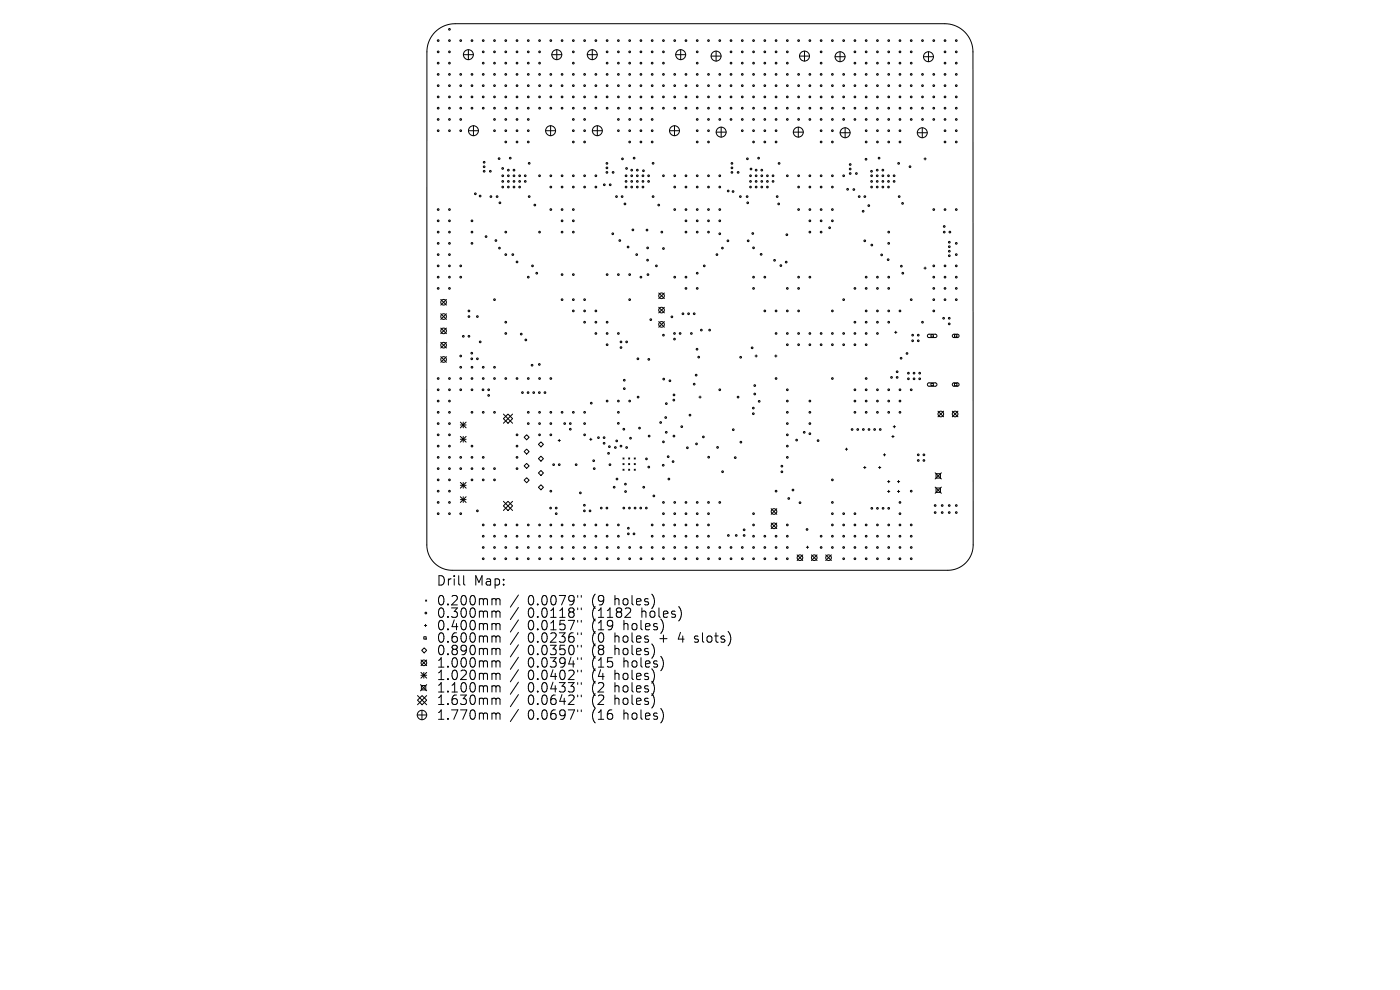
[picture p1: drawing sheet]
<svg xmlns="http://www.w3.org/2000/svg" width="297mm" height="210mm" viewBox="0 0 297 210" stroke-linecap="round" stroke-linejoin="round" font-family="sans-serif">
<defs><g id="words">
<g font-size="2.8">
<text x="92.5" y="124.5">Drill</text>
<text x="100.5" y="124.5">Map:</text>
<text x="92.5" y="128.7">0.200mm</text>
<text x="92.5" y="131.3">0.300mm</text>
<text x="112" y="128.7">0.0079&quot;</text>
<text x="112" y="131.3">0.0118&quot;</text>
<text x="125.7" y="128.7">(9</text>
<text x="125.7" y="131.3">(1182</text>
<text x="130.7" y="128.7">holes)</text>
<text x="136.4" y="131.3">holes)</text>
<text x="92.5" y="134">0.400mm</text>
<text x="92.5" y="136.6">0.600mm</text>
<text x="112" y="134">0.0157&quot;</text>
<text x="112" y="136.6">0.0236&quot;</text>
<text x="125.7" y="134">(19</text>
<text x="125.7" y="136.6">(0</text>
<text x="130.7" y="136.6">holes</text>
<text x="132.6" y="134">holes)</text>
<text x="140.4" y="136.6">+</text>
<text x="144.6" y="136.6">4</text>
<text x="148.2" y="136.6">slots)</text>
<text x="92.5" y="139.3">0.890mm</text>
<text x="92.5" y="141.9">1.000mm</text>
<text x="112" y="139.3">0.0350&quot;</text>
<text x="112" y="141.9">0.0394&quot;</text>
<text x="125.7" y="139.3">(8</text>
<text x="125.7" y="141.9">(15</text>
<text x="130.7" y="139.3">holes)</text>
<text x="132.6" y="141.9">holes)</text>
<text x="92.5" y="144.5">1.020mm</text>
<text x="92.5" y="147.2">1.100mm</text>
<text x="92.5" y="149.8">1.630mm</text>
<text x="112" y="144.5">0.0402&quot;</text>
<text x="112" y="147.2">0.0433&quot;</text>
<text x="112" y="149.8">0.0642&quot;</text>
<text x="125.7" y="144.5">(4</text>
<text x="125.7" y="147.2">(2</text>
<text x="125.7" y="149.8">(2</text>
<text x="130.7" y="144.5">holes)</text>
<text x="130.7" y="147.2">holes)</text>
<text x="130.7" y="149.8">holes)</text>
<text x="92.5" y="153">1.770mm</text>
<text x="112" y="153">0.0697&quot;</text>
<text x="125.7" y="153">(16</text>
<text x="132.6" y="153">holes)</text>
</g>
</g></defs>
<g fill="none" stroke="#000" stroke-width=".21">
<path d="M92.3 6.8a6 6 0 0 1 4.2-1.8h103.9a6 6 0 0 1 6 6l.1 104.6a5.4 5.4 0 0 1-5.4 5.4h-105.2a5.4 5.4 0 0 1-5.4-5.4l.1-104.6a6 6 0 0 1 1.7-4.2zM98.3 11.6h2.1M99.4 10.5v2.2M117.1 11.6h2.1M118.1 10.5v2.2M124.6 11.6h2.1M125.6 10.5v2.2M143.3 11.6h2.2M144.4 10.5v2.2M150.9 11.9h2.1M151.9 10.8v2.2M169.6 11.9h2.1"/>
<path d="M170.7 10.8v2.2M177.2 12h2.1M178.2 11v2.1M195.9 12h2.1M197 11v2.1M99.4 27.7h2.1M100.4 26.7v2.1M115.7 27.7h2.2M116.8 26.7v2.1M125.7 27.7h2.1M126.7 26.7v2.1M142 27.7h2.1"/>
<path d="M143.1 26.7v2.1M151.9 28h2.1M153 27v2.1M168.3 28h2.1M169.4 27v2.1M178.2 28.2h2.1M179.3 27.1v2.1M194.6 28.2h2.1M195.7 27.1v2.1M196 33.7h.5M196.3 33.5v.4M196 56.9h.5"/>
<path d="M196.3 56.6v.5M93.5 63.5l1.2 1.2M93.5 66.6l1.2 1.2M93.5 69.6l1.2 1.2M93.5 72.6l1.2 1.2M93.5 75.7l1.2 1.2M94.7 63.5l-1.2 1.2M94.7 66.6l-1.2 1.2M94.7 69.6l-1.2 1.2M94.7 72.6l-1.2 1.2M94.7 75.7l-1.2 1.2M139.7 62.1l1.2 1.2"/>
<path d="M139.7 65.2l1.2 1.2M139.7 68.2l1.2 1.2M140.9 62.1l-1.2 1.2M140.9 65.2l-1.2 1.2M140.9 68.2l-1.2 1.2M160.2 75.5h.5M160.4 75.3v.5M164.4 75.5h.4M164.6 75.3v.5M189.8 70.5h.5M190 70.3v.4M196.8 71l1.7-.1 .3 .4-.3 .3h-1.5l-.3-.3z"/>
<path d="M197.5 71h.5v.5h-.5zM202.1 71l1.1-.1 .2 .4-.2 .3h-.9l-.3-.3zM202.5 71h.5v.5h-.5zM97.7 93.2h1.2M97.7 89.5l1.2 1.3M97.7 90.2h1.2M97.7 92.6l1.2 1.2M98.3 89.5v1.3M98.3 92.6v1.2M98.9 89.5l-1.2 1.3M98.9 92.6l-1.2 1.2M106.8 88.8l1-1 .9 1-.9 1z"/>
<path d="M106.8 87.8l1.9 2M108.7 87.8l-1.9 2M111.2 92.8l.5-.6 .6 .6-.6 .5zM111.2 98.8l.5-.5 .6 .5-.6 .6zM111.7 95.3l.6 .5-.6 .5-.5-.5zM114.2 94.3l.6-.6 .5 .6-.5 .5zM114.8 96.8l.5 .5-.5 .5-.6-.5zM118.4 93.4h.5M118.6 93.2v.5M125.1 93.2h.5M125.3 93v.4M132.2 97.1l.2 .3"/>
<path d="M132.2 98.3l.2 .3M132.2 99.5l.2 .3M132.4 97.1l-.2 .3M132.4 98.3l-.2 .3M132.4 99.5l-.2 .3M133.4 98.3l.2 .3M133.4 99.5l.2 .3M133.4 97.1l.2 .3M133.6 97.1l-.2 .3M133.6 98.3l-.2 .3M133.6 99.5l-.2 .3M134.5 98.3l.3 .3"/>
<path d="M134.5 97.1l.3 .3M134.5 99.5l.3 .3M134.8 97.1l-.3 .3M134.8 98.3l-.3 .3M134.8 99.5l-.3 .3M148.3 84.2h.5M148.5 84v.5M179.3 95.3h.5M179.6 95v.5M183.2 99.2h.5M183.5 98.9v.5M186.4 99.2h.5"/>
<path d="M186.6 98.9v.5M187.4 96.5h.5M187.6 96.2v.5M189.2 92.6h.5M189.4 92.4v.4M189.5 90.5h.5M189.7 90.3v.4M196.8 81.3l1.7-.1 .3 .4-.3 .3h-1.5l-.2-.2zM197.5 81.3h.5v.5h-.5zM199 87.2l1.2 1.2M200.2 87.2l-1.2 1.2M202 87.2l1.2 1.2"/>
<path d="M202.1 81.3l1.1-.1 .2 .5-.2 .2h-.9l-.3-.2zM202.5 81.3h.5v.5h-.5zM203.2 87.2l-1.2 1.2M97.7 102.3l1.2 1.3M97.7 102.9h1.2M97.7 105.4l1.2 1.2M97.7 106h1.2M98.3 102.3v1.3M98.3 105.4v1.2M98.9 102.3l-1.2 1.3M98.9 105.4l-1.2 1.2M106.8 107.3l1-1 .9 1-.9 1z"/>
<path d="M106.8 106.3l1.9 2M108.7 106.3l-1.9 2M111.2 101.9l.5-.6 .6 .6-.6 .5zM114.2 100.3l.6-.5 .5 .5-.5 .6zM114.8 102.8l.5 .6-.5 .5-.6-.5zM163.6 107.9l1.2 1.2M163.6 110.9l1.2 1.2M164.8 107.9l-1.2 1.2M164.8 110.9l-1.2 1.2M169.1 117.7l1.2 1.2M170.3 117.7l-1.2 1.2M171.1 116.1h.4"/>
<path d="M171.3 115.9v.4M172.1 117.7l1.2 1.2M173.3 117.7l-1.2 1.2M175.2 117.7l1.2 1.2M176.4 117.7l-1.2 1.2M188.3 102.2h.5M188.3 104.2h.5M188.5 101.9v.5M188.5 104v.5M190.4 102.2h.5M190.4 104.2h.5M190.6 101.9v.5"/>
<path d="M190.6 104v.5M198.4 100.3l1.3 1.3M198.4 103.3l1.3 1.3M198.6 100.5h.9v.9h-.9zM198.6 103.5h.9v1h-.9zM199.7 100.3l-1.3 1.3M199.7 103.3l-1.3 1.3M89.5 138l.5-.6 .5 .6-.5 .5zM89.9 135.1h.5v.5h-.5zM90 132.7h.5M90.3 127.3l.2 .2M90.3 132.4v.5"/>
<path d="M90.5 127.3l-.2 .2M98.4 122.1v1.7l.2 .3M104.6 127h.3l.3 .3M104.6 129.6l.5 .1 .1 .2M104.6 132.3l.5 .1 .1 .2M104.6 134.9l.5 .1 .1 .2M104.6 137.5h.3l.3 .3M105.2 127.3l.3-.3 .5 .1 .1 1.2M105.2 127.3v1M105.2 129.9v1.1M105.2 132.6v1M105.2 135.2v1"/>
<path d="M105.2 137.8v1.1M105.2 129.9l.3-.3 .5 .1 .1 1.3M105.2 132.6l.3-.3 .5 .1 .1 1.2M105.2 135.2l.3-.3 .5 .1 .1 1.2M105.2 137.8l.3-.3 .5 .1 .1 1.3M110 126.2l-1.7 2.6M110 128.9l-1.7 2.5M110 131.5l-1.7 2.6M110 134.1l-1.7 2.6M110 136.8l-1.7 2.6M110 139.4l-1.7 2.6M122.6 126.3v.4"/>
<path d="M122.6 129v.3M122.6 131.6v.4M122.6 134.2v.4M122.6 136.9v.4M122.6 139.5v.4M123.3 126.3v.4M123.3 129v.3M123.3 131.6v.4M123.3 134.2v.4M123.3 136.9v.4M123.3 139.5v.4M133.7 129.8l-1.1 1.2h1.2"/>
<path d="M147.3 136.1l.2 .1M147.4 135v.5M88.5 151.7h2M88.6 148.5l.9-.9 1 .9-1 1zM88.6 147.6l1.9 1.9M89.2 145.2l1.3 1.3M89.3 142.6l1.2 1.3M89.3 143.2h1.2M89.3 140l1.2 1.2M89.4 145.4h.9v.9h-.9zM89.5 150.7v2M89.9 142.6v1.3"/>
<path d="M90.5 142.6l-1.2 1.3M90.5 140l-1.2 1.2M90.5 145.2l-1.3 1.3M90.5 147.6l-1.9 1.9M104.6 140.2l.5 .1 .1 .2M104.6 142.8h.3l.3 .3M104.6 145.5l.5 .1 .1 .2M104.6 148.1h.3l.3 .3M104.6 151.3h.5l.1 .2M105.2 140.5v1M105.2 143.1v1.1M105.2 145.8v1"/>
<path d="M105.2 148.4v1M105.2 151.5v1.1M105.2 140.5l.3-.3 .5 .1 .1 1.2M105.2 143.1l.3-.3 .5 .1 .1 1.3M105.2 145.8l.3-.3 .5 .1 .1 1.2M105.2 148.4l.3-.3 .5 .1 .1 1.2M105.2 151.5l.3-.2h.5l.1 1.3M110 142.1l-1.7 2.5M110 144.7l-1.7 2.6M110 147.3l-1.7 2.6M110 150.5l-1.7 2.6M122.6 142.2v.3"/>
<path d="M122.6 144.8v.4M122.6 147.4v.4M122.6 150.6v.4M123.3 142.2v.3M123.3 144.8v.4M123.3 147.4v.4M123.3 150.6v.4"/>
<circle cx="93" cy="13.4" r=".18"/>
<circle cx="93" cy="11" r=".18"/>
<circle cx="93" cy="18.2" r=".18"/>
<circle cx="93" cy="15.8" r=".18"/>
<circle cx="93" cy="8.6" r=".18"/>
<circle cx="95.3" cy="13.4" r=".18"/>
<circle cx="95.3" cy="6.2" r=".18"/>
<circle cx="95.3" cy="18.2" r=".18"/>
<circle cx="95.3" cy="11" r=".18"/>
<circle cx="95.3" cy="15.8" r=".18"/>
<circle cx="95.3" cy="8.6" r=".18"/>
<circle cx="97.7" cy="18.2" r=".18"/>
<circle cx="97.7" cy="15.8" r=".18"/>
<circle cx="97.7" cy="8.6" r=".18"/>
<circle cx="99.4" cy="11.6" r="1.06"/>
<circle cx="100.1" cy="18.2" r=".18"/>
<circle cx="100.1" cy="15.8" r=".18"/>
<circle cx="100.1" cy="8.6" r=".18"/>
<circle cx="102.5" cy="13.4" r=".18"/>
<circle cx="102.5" cy="11" r=".18"/>
<circle cx="102.5" cy="18.2" r=".18"/>
<circle cx="102.5" cy="15.8" r=".18"/>
<circle cx="102.5" cy="8.6" r=".18"/>
<circle cx="104.9" cy="13.4" r=".18"/>
<circle cx="104.9" cy="15.8" r=".18"/>
<circle cx="104.9" cy="11" r=".18"/>
<circle cx="104.9" cy="18.2" r=".18"/>
<circle cx="104.9" cy="8.6" r=".18"/>
<circle cx="107.3" cy="13.4" r=".18"/>
<circle cx="107.3" cy="11" r=".18"/>
<circle cx="107.3" cy="18.2" r=".18"/>
<circle cx="107.3" cy="15.8" r=".18"/>
<circle cx="107.3" cy="8.6" r=".18"/>
<circle cx="109.7" cy="13.4" r=".18"/>
<circle cx="109.7" cy="15.8" r=".18"/>
<circle cx="109.7" cy="11" r=".18"/>
<circle cx="109.7" cy="18.2" r=".18"/>
<circle cx="109.7" cy="8.6" r=".18"/>
<circle cx="112.1" cy="13.4" r=".18"/>
<circle cx="112.1" cy="11" r=".18"/>
<circle cx="112.1" cy="18.2" r=".18"/>
<circle cx="112.1" cy="15.8" r=".18"/>
<circle cx="112.1" cy="8.6" r=".18"/>
<circle cx="114.5" cy="13.4" r=".18"/>
<circle cx="114.5" cy="11" r=".18"/>
<circle cx="114.5" cy="18.2" r=".18"/>
<circle cx="114.5" cy="15.8" r=".18"/>
<circle cx="114.5" cy="8.6" r=".18"/>
<circle cx="116.9" cy="15.8" r=".18"/>
<circle cx="116.9" cy="18.2" r=".18"/>
<circle cx="116.9" cy="8.6" r=".18"/>
<circle cx="118.1" cy="11.6" r="1.06"/>
<circle cx="119.2" cy="15.8" r=".18"/>
<circle cx="119.2" cy="18.2" r=".18"/>
<circle cx="119.2" cy="8.6" r=".18"/>
<circle cx="121.6" cy="13.4" r=".18"/>
<circle cx="121.6" cy="11" r=".18"/>
<circle cx="121.6" cy="18.2" r=".18"/>
<circle cx="121.6" cy="15.8" r=".18"/>
<circle cx="121.6" cy="8.6" r=".18"/>
<circle cx="124" cy="18.2" r=".18"/>
<circle cx="124" cy="15.8" r=".18"/>
<circle cx="124" cy="8.6" r=".18"/>
<circle cx="125.6" cy="11.6" r="1.06"/>
<circle cx="126.4" cy="15.8" r=".18"/>
<circle cx="126.4" cy="18.2" r=".18"/>
<circle cx="126.4" cy="8.6" r=".18"/>
<circle cx="128.8" cy="13.4" r=".18"/>
<circle cx="128.8" cy="15.8" r=".18"/>
<circle cx="128.8" cy="11" r=".18"/>
<circle cx="128.8" cy="18.2" r=".18"/>
<circle cx="128.8" cy="8.6" r=".18"/>
<circle cx="131.2" cy="13.4" r=".18"/>
<circle cx="131.2" cy="15.8" r=".18"/>
<circle cx="131.2" cy="18.2" r=".18"/>
<circle cx="131.2" cy="11" r=".18"/>
<circle cx="131.2" cy="8.6" r=".18"/>
<circle cx="133.6" cy="13.4" r=".18"/>
<circle cx="133.6" cy="11" r=".18"/>
<circle cx="133.6" cy="15.8" r=".18"/>
<circle cx="133.6" cy="18.2" r=".18"/>
<circle cx="133.6" cy="8.6" r=".18"/>
<circle cx="136" cy="13.4" r=".18"/>
<circle cx="136" cy="11" r=".18"/>
<circle cx="136" cy="18.2" r=".18"/>
<circle cx="136" cy="15.8" r=".18"/>
<circle cx="136" cy="8.6" r=".18"/>
<circle cx="138.4" cy="13.4" r=".18"/>
<circle cx="138.4" cy="15.8" r=".18"/>
<circle cx="138.4" cy="11" r=".18"/>
<circle cx="138.4" cy="18.2" r=".18"/>
<circle cx="138.4" cy="8.6" r=".18"/>
<circle cx="140.7" cy="13.4" r=".18"/>
<circle cx="140.7" cy="15.8" r=".18"/>
<circle cx="140.7" cy="11" r=".18"/>
<circle cx="140.7" cy="18.2" r=".18"/>
<circle cx="140.7" cy="8.6" r=".18"/>
<circle cx="143.1" cy="15.8" r=".18"/>
<circle cx="143.1" cy="18.2" r=".18"/>
<circle cx="143.1" cy="8.6" r=".18"/>
<circle cx="144.4" cy="11.6" r="1.06"/>
<circle cx="145.5" cy="15.8" r=".18"/>
<circle cx="145.5" cy="18.2" r=".18"/>
<circle cx="145.5" cy="8.6" r=".18"/>
<circle cx="147.9" cy="13.4" r=".18"/>
<circle cx="147.9" cy="15.8" r=".18"/>
<circle cx="147.9" cy="11" r=".18"/>
<circle cx="147.9" cy="18.2" r=".18"/>
<circle cx="147.9" cy="8.6" r=".18"/>
<circle cx="150.3" cy="18.2" r=".18"/>
<circle cx="150.3" cy="15.8" r=".18"/>
<circle cx="150.3" cy="8.6" r=".18"/>
<circle cx="151.9" cy="11.9" r="1.06"/>
<circle cx="152.7" cy="15.8" r=".18"/>
<circle cx="152.7" cy="18.2" r=".18"/>
<circle cx="152.7" cy="8.6" r=".18"/>
<circle cx="155.1" cy="13.4" r=".18"/>
<circle cx="155.1" cy="11" r=".18"/>
<circle cx="155.1" cy="15.8" r=".18"/>
<circle cx="155.1" cy="18.2" r=".18"/>
<circle cx="155.1" cy="8.6" r=".18"/>
<circle cx="157.5" cy="13.4" r=".18"/>
<circle cx="157.5" cy="11" r=".18"/>
<circle cx="157.5" cy="18.2" r=".18"/>
<circle cx="157.5" cy="15.8" r=".18"/>
<circle cx="157.5" cy="8.6" r=".18"/>
<circle cx="159.9" cy="13.4" r=".18"/>
<circle cx="159.9" cy="15.8" r=".18"/>
<circle cx="159.9" cy="11" r=".18"/>
<circle cx="159.9" cy="18.2" r=".18"/>
<circle cx="159.9" cy="8.6" r=".18"/>
<circle cx="162.3" cy="13.4" r=".18"/>
<circle cx="162.3" cy="15.8" r=".18"/>
<circle cx="162.3" cy="11" r=".18"/>
<circle cx="162.3" cy="18.2" r=".18"/>
<circle cx="162.3" cy="8.6" r=".18"/>
<circle cx="164.6" cy="13.4" r=".18"/>
<circle cx="164.6" cy="18.2" r=".18"/>
<circle cx="164.6" cy="15.8" r=".18"/>
<circle cx="164.6" cy="11" r=".18"/>
<circle cx="164.6" cy="8.6" r=".18"/>
<circle cx="167" cy="13.4" r=".18"/>
<circle cx="167" cy="11" r=".18"/>
<circle cx="167" cy="15.8" r=".18"/>
<circle cx="167" cy="18.2" r=".18"/>
<circle cx="167" cy="8.6" r=".18"/>
<circle cx="169.4" cy="18.2" r=".18"/>
<circle cx="169.4" cy="15.8" r=".18"/>
<circle cx="169.4" cy="8.6" r=".18"/>
<circle cx="170.7" cy="11.9" r="1.06"/>
<circle cx="171.8" cy="15.8" r=".18"/>
<circle cx="171.8" cy="18.2" r=".18"/>
<circle cx="171.8" cy="8.6" r=".18"/>
<circle cx="174.2" cy="13.4" r=".18"/>
<circle cx="174.2" cy="15.8" r=".18"/>
<circle cx="174.2" cy="11" r=".18"/>
<circle cx="174.2" cy="18.2" r=".18"/>
<circle cx="174.2" cy="8.6" r=".18"/>
<circle cx="176.6" cy="15.8" r=".18"/>
<circle cx="176.6" cy="18.2" r=".18"/>
<circle cx="176.6" cy="8.6" r=".18"/>
<circle cx="178.2" cy="12" r="1.06"/>
<circle cx="179" cy="15.8" r=".18"/>
<circle cx="179" cy="18.2" r=".18"/>
<circle cx="179" cy="8.6" r=".18"/>
<circle cx="181.4" cy="13.4" r=".18"/>
<circle cx="181.4" cy="11" r=".18"/>
<circle cx="181.4" cy="15.8" r=".18"/>
<circle cx="181.4" cy="18.2" r=".18"/>
<circle cx="181.4" cy="8.6" r=".18"/>
<circle cx="183.8" cy="13.4" r=".18"/>
<circle cx="183.8" cy="18.2" r=".18"/>
<circle cx="183.8" cy="11" r=".18"/>
<circle cx="183.8" cy="15.8" r=".18"/>
<circle cx="183.8" cy="8.6" r=".18"/>
<circle cx="186.1" cy="13.4" r=".18"/>
<circle cx="186.1" cy="18.2" r=".18"/>
<circle cx="186.1" cy="15.8" r=".18"/>
<circle cx="186.1" cy="11" r=".18"/>
<circle cx="186.1" cy="8.6" r=".18"/>
<circle cx="188.5" cy="13.4" r=".18"/>
<circle cx="188.5" cy="18.2" r=".18"/>
<circle cx="188.5" cy="15.8" r=".18"/>
<circle cx="188.5" cy="11" r=".18"/>
<circle cx="188.5" cy="8.6" r=".18"/>
<circle cx="190.9" cy="13.4" r=".18"/>
<circle cx="190.9" cy="11" r=".18"/>
<circle cx="190.9" cy="18.2" r=".18"/>
<circle cx="190.9" cy="15.8" r=".18"/>
<circle cx="190.9" cy="8.6" r=".18"/>
<circle cx="193.3" cy="13.4" r=".18"/>
<circle cx="193.3" cy="15.8" r=".18"/>
<circle cx="193.3" cy="18.2" r=".18"/>
<circle cx="193.3" cy="11" r=".18"/>
<circle cx="193.3" cy="8.6" r=".18"/>
<circle cx="195.7" cy="15.8" r=".18"/>
<circle cx="195.7" cy="18.2" r=".18"/>
<circle cx="195.7" cy="8.6" r=".18"/>
<circle cx="197" cy="12" r="1.06"/>
<circle cx="198.1" cy="15.8" r=".18"/>
<circle cx="198.1" cy="18.2" r=".18"/>
<circle cx="198.1" cy="8.6" r=".18"/>
<circle cx="200.5" cy="13.4" r=".18"/>
<circle cx="200.5" cy="18.2" r=".18"/>
<circle cx="200.5" cy="11" r=".18"/>
<circle cx="200.5" cy="15.8" r=".18"/>
<circle cx="200.5" cy="8.6" r=".18"/>
<circle cx="202.9" cy="13.4" r=".18"/>
<circle cx="202.9" cy="18.2" r=".18"/>
<circle cx="202.9" cy="11" r=".18"/>
<circle cx="202.9" cy="15.8" r=".18"/>
<circle cx="202.9" cy="8.6" r=".18"/>
<circle cx="93" cy="25.3" r=".18"/>
<circle cx="93" cy="27.7" r=".18"/>
<circle cx="93" cy="23" r=".18"/>
<circle cx="93" cy="20.6" r=".18"/>
<circle cx="95.3" cy="25.3" r=".18"/>
<circle cx="95.3" cy="27.7" r=".18"/>
<circle cx="95.3" cy="23" r=".18"/>
<circle cx="95.3" cy="20.6" r=".18"/>
<circle cx="97.7" cy="25.3" r=".18"/>
<circle cx="97.7" cy="27.7" r=".18"/>
<circle cx="97.7" cy="23" r=".18"/>
<circle cx="97.7" cy="20.6" r=".18"/>
<circle cx="100.1" cy="23" r=".18"/>
<circle cx="100.1" cy="20.6" r=".18"/>
<circle cx="100.4" cy="27.7" r="1.06"/>
<circle cx="102.5" cy="23" r=".18"/>
<circle cx="102.5" cy="20.6" r=".18"/>
<circle cx="102.7" cy="36.3" r=".18"/>
<circle cx="102.7" cy="34.4" r=".18"/>
<circle cx="102.7" cy="35.4" r=".18"/>
<circle cx="104" cy="36.3" r=".18"/>
<circle cx="104.9" cy="25.3" r=".18"/>
<circle cx="104.9" cy="23" r=".18"/>
<circle cx="104.9" cy="27.7" r=".18"/>
<circle cx="104.9" cy="20.6" r=".18"/>
<circle cx="105.9" cy="33.7" r=".18"/>
<circle cx="106.6" cy="35.7" r=".18"/>
<circle cx="106.7" cy="37.3" r=".18"/>
<circle cx="106.7" cy="39.7" r=".18"/>
<circle cx="106.7" cy="38.5" r=".18"/>
<circle cx="107.3" cy="25.3" r=".18"/>
<circle cx="107.3" cy="30.1" r=".18"/>
<circle cx="107.3" cy="23" r=".18"/>
<circle cx="107.3" cy="27.7" r=".18"/>
<circle cx="107.3" cy="20.6" r=".18"/>
<circle cx="107.8" cy="37.3" r=".18"/>
<circle cx="107.8" cy="39.7" r=".18"/>
<circle cx="107.8" cy="36.1" r=".18"/>
<circle cx="107.8" cy="38.5" r=".18"/>
<circle cx="108.2" cy="33.5" r=".18"/>
<circle cx="109" cy="37.3" r=".18"/>
<circle cx="109" cy="39.7" r=".18"/>
<circle cx="109" cy="36.1" r=".18"/>
<circle cx="109" cy="38.5" r=".18"/>
<circle cx="109.7" cy="25.3" r=".18"/>
<circle cx="109.7" cy="23" r=".18"/>
<circle cx="109.7" cy="30.1" r=".18"/>
<circle cx="109.7" cy="27.7" r=".18"/>
<circle cx="109.7" cy="20.6" r=".18"/>
<circle cx="110.2" cy="37.3" r=".18"/>
<circle cx="110.2" cy="39.7" r=".18"/>
<circle cx="110.2" cy="38.5" r=".18"/>
<circle cx="111.4" cy="37.3" r=".18"/>
<circle cx="111.4" cy="38.5" r=".18"/>
<circle cx="112.1" cy="25.3" r=".18"/>
<circle cx="112.1" cy="30.1" r=".18"/>
<circle cx="112.1" cy="23" r=".18"/>
<circle cx="112.1" cy="27.7" r=".18"/>
<circle cx="112.1" cy="20.6" r=".18"/>
<circle cx="112.3" cy="34.6" r=".18"/>
<circle cx="114.5" cy="37.3" r=".18"/>
<circle cx="114.5" cy="23" r=".18"/>
<circle cx="114.5" cy="20.6" r=".18"/>
<circle cx="116.8" cy="27.7" r="1.06"/>
<circle cx="116.9" cy="37.3" r=".18"/>
<circle cx="116.9" cy="39.7" r=".18"/>
<circle cx="116.9" cy="23" r=".18"/>
<circle cx="116.9" cy="20.6" r=".18"/>
<circle cx="119.2" cy="37.3" r=".18"/>
<circle cx="119.2" cy="23" r=".18"/>
<circle cx="119.2" cy="39.7" r=".18"/>
<circle cx="119.2" cy="20.6" r=".18"/>
<circle cx="121.6" cy="25.3" r=".18"/>
<circle cx="121.6" cy="37.3" r=".18"/>
<circle cx="121.6" cy="30.1" r=".18"/>
<circle cx="121.6" cy="23" r=".18"/>
<circle cx="121.6" cy="39.7" r=".18"/>
<circle cx="121.6" cy="27.7" r=".18"/>
<circle cx="121.6" cy="20.6" r=".18"/>
<circle cx="124" cy="25.3" r=".18"/>
<circle cx="124" cy="37.3" r=".18"/>
<circle cx="124" cy="27.7" r=".18"/>
<circle cx="124" cy="30.1" r=".18"/>
<circle cx="124" cy="39.7" r=".18"/>
<circle cx="124" cy="23" r=".18"/>
<circle cx="124" cy="20.6" r=".18"/>
<circle cx="126.4" cy="37.3" r=".18"/>
<circle cx="126.4" cy="23" r=".18"/>
<circle cx="126.4" cy="39.7" r=".18"/>
<circle cx="126.4" cy="20.6" r=".18"/>
<circle cx="126.7" cy="27.7" r="1.06"/>
<circle cx="128.2" cy="39.2" r=".18"/>
<circle cx="128.8" cy="36.6" r=".18"/>
<circle cx="128.8" cy="35.6" r=".18"/>
<circle cx="128.8" cy="34.7" r=".18"/>
<circle cx="128.8" cy="23" r=".18"/>
<circle cx="128.8" cy="20.6" r=".18"/>
<circle cx="129.5" cy="39.2" r=".18"/>
<circle cx="130.1" cy="36.6" r=".18"/>
<circle cx="131.2" cy="25.3" r=".18"/>
<circle cx="131.2" cy="23" r=".18"/>
<circle cx="131.2" cy="27.7" r=".18"/>
<circle cx="131.2" cy="20.6" r=".18"/>
<circle cx="132.1" cy="33.7" r=".18"/>
<circle cx="132.8" cy="37.3" r=".18"/>
<circle cx="132.8" cy="39.7" r=".18"/>
<circle cx="132.8" cy="38.5" r=".18"/>
<circle cx="132.9" cy="35.7" r=".18"/>
<circle cx="133.6" cy="25.3" r=".18"/>
<circle cx="133.6" cy="27.7" r=".18"/>
<circle cx="133.6" cy="30.1" r=".18"/>
<circle cx="133.6" cy="23" r=".18"/>
<circle cx="133.6" cy="20.6" r=".18"/>
<circle cx="134" cy="37.3" r=".18"/>
<circle cx="134" cy="39.7" r=".18"/>
<circle cx="134" cy="36.1" r=".18"/>
<circle cx="134" cy="38.5" r=".18"/>
<circle cx="134.5" cy="33.5" r=".18"/>
<circle cx="135.2" cy="37.3" r=".18"/>
<circle cx="135.2" cy="39.7" r=".18"/>
<circle cx="135.2" cy="38.5" r=".18"/>
<circle cx="135.2" cy="36.1" r=".18"/>
<circle cx="136" cy="25.3" r=".18"/>
<circle cx="136" cy="27.7" r=".18"/>
<circle cx="136" cy="30.1" r=".18"/>
<circle cx="136" cy="23" r=".18"/>
<circle cx="136" cy="20.6" r=".18"/>
<circle cx="136.4" cy="37.3" r=".18"/>
<circle cx="136.4" cy="39.7" r=".18"/>
<circle cx="136.4" cy="38.5" r=".18"/>
<circle cx="136.5" cy="36.2" r=".18"/>
<circle cx="137.6" cy="37.3" r=".18"/>
<circle cx="137.6" cy="38.5" r=".18"/>
<circle cx="138.4" cy="25.3" r=".18"/>
<circle cx="138.4" cy="27.7" r=".18"/>
<circle cx="138.4" cy="30.1" r=".18"/>
<circle cx="138.4" cy="23" r=".18"/>
<circle cx="138.4" cy="20.6" r=".18"/>
<circle cx="138.6" cy="34.6" r=".18"/>
<circle cx="140.7" cy="37.3" r=".18"/>
<circle cx="140.7" cy="23" r=".18"/>
<circle cx="140.7" cy="20.6" r=".18"/>
<circle cx="143.1" cy="27.7" r="1.06"/>
<circle cx="143.1" cy="37.3" r=".18"/>
<circle cx="143.1" cy="23" r=".18"/>
<circle cx="143.1" cy="39.7" r=".18"/>
<circle cx="143.1" cy="20.6" r=".18"/>
<circle cx="145.5" cy="37.3" r=".18"/>
<circle cx="145.5" cy="39.7" r=".18"/>
<circle cx="145.5" cy="23" r=".18"/>
<circle cx="145.5" cy="20.6" r=".18"/>
<circle cx="147.9" cy="37.3" r=".18"/>
<circle cx="147.9" cy="25.3" r=".18"/>
<circle cx="147.9" cy="27.7" r=".18"/>
<circle cx="147.9" cy="30.1" r=".18"/>
<circle cx="147.9" cy="23" r=".18"/>
<circle cx="147.9" cy="39.7" r=".18"/>
<circle cx="147.9" cy="20.6" r=".18"/>
<circle cx="150.3" cy="37.3" r=".18"/>
<circle cx="150.3" cy="25.3" r=".18"/>
<circle cx="150.3" cy="30.1" r=".18"/>
<circle cx="150.3" cy="27.7" r=".18"/>
<circle cx="150.3" cy="39.7" r=".18"/>
<circle cx="150.3" cy="23" r=".18"/>
<circle cx="150.3" cy="20.6" r=".18"/>
<circle cx="152.7" cy="25.3" r=".18"/>
<circle cx="152.7" cy="37.3" r=".18"/>
<circle cx="152.7" cy="23" r=".18"/>
<circle cx="152.7" cy="39.7" r=".18"/>
<circle cx="152.7" cy="20.6" r=".18"/>
<circle cx="153" cy="28" r="1.06"/>
<circle cx="155.1" cy="25.3" r=".18"/>
<circle cx="155.1" cy="23" r=".18"/>
<circle cx="155.1" cy="20.6" r=".18"/>
<circle cx="155.3" cy="36.6" r=".18"/>
<circle cx="155.3" cy="35.6" r=".18"/>
<circle cx="155.3" cy="34.7" r=".18"/>
<circle cx="156.6" cy="36.6" r=".18"/>
<circle cx="157.5" cy="25.3" r=".18"/>
<circle cx="157.5" cy="27.7" r=".18"/>
<circle cx="157.5" cy="23" r=".18"/>
<circle cx="157.5" cy="20.6" r=".18"/>
<circle cx="158.6" cy="33.7" r=".18"/>
<circle cx="159.2" cy="37.3" r=".18"/>
<circle cx="159.2" cy="39.7" r=".18"/>
<circle cx="159.2" cy="38.5" r=".18"/>
<circle cx="159.3" cy="35.9" r=".18"/>
<circle cx="159.9" cy="25.3" r=".18"/>
<circle cx="159.9" cy="30.1" r=".18"/>
<circle cx="159.9" cy="27.7" r=".18"/>
<circle cx="159.9" cy="23" r=".18"/>
<circle cx="159.9" cy="20.6" r=".18"/>
<circle cx="160.4" cy="37.3" r=".18"/>
<circle cx="160.4" cy="39.7" r=".18"/>
<circle cx="160.4" cy="36.1" r=".18"/>
<circle cx="160.4" cy="38.5" r=".18"/>
<circle cx="160.9" cy="33.5" r=".18"/>
<circle cx="161.6" cy="37.3" r=".18"/>
<circle cx="161.6" cy="39.7" r=".18"/>
<circle cx="161.6" cy="36.1" r=".18"/>
<circle cx="161.6" cy="38.5" r=".18"/>
<circle cx="162.3" cy="25.3" r=".18"/>
<circle cx="162.3" cy="23" r=".18"/>
<circle cx="162.3" cy="30.1" r=".18"/>
<circle cx="162.3" cy="27.7" r=".18"/>
<circle cx="162.3" cy="20.6" r=".18"/>
<circle cx="162.8" cy="37.3" r=".18"/>
<circle cx="162.8" cy="39.7" r=".18"/>
<circle cx="162.8" cy="38.5" r=".18"/>
<circle cx="164" cy="37.3" r=".18"/>
<circle cx="164" cy="38.5" r=".18"/>
<circle cx="164.6" cy="25.3" r=".18"/>
<circle cx="164.6" cy="27.7" r=".18"/>
<circle cx="164.6" cy="30.1" r=".18"/>
<circle cx="164.6" cy="23" r=".18"/>
<circle cx="164.6" cy="20.6" r=".18"/>
<circle cx="165.3" cy="34.7" r=".18"/>
<circle cx="167" cy="37.3" r=".18"/>
<circle cx="167" cy="25.3" r=".18"/>
<circle cx="167" cy="23" r=".18"/>
<circle cx="167" cy="20.6" r=".18"/>
<circle cx="169.4" cy="28" r="1.06"/>
<circle cx="169.4" cy="37.3" r=".18"/>
<circle cx="169.4" cy="25.3" r=".18"/>
<circle cx="169.4" cy="39.7" r=".18"/>
<circle cx="169.4" cy="23" r=".18"/>
<circle cx="169.4" cy="20.6" r=".18"/>
<circle cx="171.8" cy="37.3" r=".18"/>
<circle cx="171.8" cy="25.3" r=".18"/>
<circle cx="171.8" cy="23" r=".18"/>
<circle cx="171.8" cy="39.7" r=".18"/>
<circle cx="171.8" cy="20.6" r=".18"/>
<circle cx="174.2" cy="37.3" r=".18"/>
<circle cx="174.2" cy="25.3" r=".18"/>
<circle cx="174.2" cy="30.1" r=".18"/>
<circle cx="174.2" cy="23" r=".18"/>
<circle cx="174.2" cy="39.7" r=".18"/>
<circle cx="174.2" cy="27.7" r=".18"/>
<circle cx="174.2" cy="20.6" r=".18"/>
<circle cx="176.6" cy="37.3" r=".18"/>
<circle cx="176.6" cy="25.3" r=".18"/>
<circle cx="176.6" cy="23" r=".18"/>
<circle cx="176.6" cy="30.1" r=".18"/>
<circle cx="176.6" cy="39.7" r=".18"/>
<circle cx="176.6" cy="27.7" r=".18"/>
<circle cx="176.6" cy="20.6" r=".18"/>
<circle cx="179" cy="25.3" r=".18"/>
<circle cx="179" cy="37.3" r=".18"/>
<circle cx="179" cy="23" r=".18"/>
<circle cx="179" cy="20.6" r=".18"/>
<circle cx="179.3" cy="28.2" r="1.06"/>
<circle cx="180.4" cy="34.9" r=".18"/>
<circle cx="180.4" cy="35.9" r=".18"/>
<circle cx="180.4" cy="36.8" r=".18"/>
<circle cx="181.4" cy="25.3" r=".18"/>
<circle cx="181.4" cy="23" r=".18"/>
<circle cx="181.4" cy="20.6" r=".18"/>
<circle cx="181.7" cy="36.8" r=".18"/>
<circle cx="183.7" cy="33.8" r=".18"/>
<circle cx="183.8" cy="25.3" r=".18"/>
<circle cx="183.8" cy="23" r=".18"/>
<circle cx="183.8" cy="27.7" r=".18"/>
<circle cx="183.8" cy="30.1" r=".18"/>
<circle cx="183.8" cy="20.6" r=".18"/>
<circle cx="184.9" cy="36.3" r=".18"/>
<circle cx="184.9" cy="37.3" r=".18"/>
<circle cx="184.9" cy="39.7" r=".18"/>
<circle cx="184.9" cy="38.5" r=".18"/>
<circle cx="186.1" cy="37.3" r=".18"/>
<circle cx="186.1" cy="39.7" r=".18"/>
<circle cx="186.1" cy="38.5" r=".18"/>
<circle cx="186.1" cy="36.1" r=".18"/>
<circle cx="186.1" cy="25.3" r=".18"/>
<circle cx="186.1" cy="23" r=".18"/>
<circle cx="186.1" cy="27.7" r=".18"/>
<circle cx="186.1" cy="30.1" r=".18"/>
<circle cx="186.1" cy="20.6" r=".18"/>
<circle cx="186.5" cy="33.5" r=".18"/>
<circle cx="187.3" cy="37.3" r=".18"/>
<circle cx="187.3" cy="39.7" r=".18"/>
<circle cx="187.3" cy="36.1" r=".18"/>
<circle cx="187.3" cy="38.5" r=".18"/>
<circle cx="188.5" cy="37.3" r=".18"/>
<circle cx="188.5" cy="39.7" r=".18"/>
<circle cx="188.5" cy="38.5" r=".18"/>
<circle cx="188.5" cy="25.3" r=".18"/>
<circle cx="188.5" cy="23" r=".18"/>
<circle cx="188.5" cy="27.7" r=".18"/>
<circle cx="188.5" cy="30.1" r=".18"/>
<circle cx="188.5" cy="20.6" r=".18"/>
<circle cx="189.7" cy="37.3" r=".18"/>
<circle cx="189.7" cy="38.5" r=".18"/>
<circle cx="190.6" cy="34.7" r=".18"/>
<circle cx="190.9" cy="25.3" r=".18"/>
<circle cx="190.9" cy="23" r=".18"/>
<circle cx="190.9" cy="27.7" r=".18"/>
<circle cx="190.9" cy="30.1" r=".18"/>
<circle cx="190.9" cy="20.6" r=".18"/>
<circle cx="193" cy="35.4" r=".18"/>
<circle cx="193.3" cy="25.3" r=".18"/>
<circle cx="193.3" cy="23" r=".18"/>
<circle cx="193.3" cy="20.6" r=".18"/>
<circle cx="195.7" cy="28.2" r="1.06"/>
<circle cx="195.7" cy="25.3" r=".18"/>
<circle cx="195.7" cy="23" r=".18"/>
<circle cx="195.7" cy="20.6" r=".18"/>
<circle cx="198.1" cy="25.3" r=".18"/>
<circle cx="198.1" cy="23" r=".18"/>
<circle cx="198.1" cy="20.6" r=".18"/>
<circle cx="200.5" cy="25.3" r=".18"/>
<circle cx="200.5" cy="23" r=".18"/>
<circle cx="200.5" cy="30.1" r=".18"/>
<circle cx="200.5" cy="27.7" r=".18"/>
<circle cx="200.5" cy="20.6" r=".18"/>
<circle cx="202.9" cy="25.3" r=".18"/>
<circle cx="202.9" cy="23" r=".18"/>
<circle cx="202.9" cy="30.1" r=".18"/>
<circle cx="202.9" cy="27.7" r=".18"/>
<circle cx="202.9" cy="20.6" r=".18"/>
<circle cx="93" cy="44.5" r=".18"/>
<circle cx="93" cy="54" r=".18"/>
<circle cx="93" cy="56.4" r=".18"/>
<circle cx="93" cy="58.8" r=".18"/>
<circle cx="93" cy="46.8" r=".18"/>
<circle cx="93" cy="51.6" r=".18"/>
<circle cx="93" cy="49.2" r=".18"/>
<circle cx="95.3" cy="54" r=".18"/>
<circle cx="95.3" cy="56.4" r=".18"/>
<circle cx="95.3" cy="44.5" r=".18"/>
<circle cx="95.3" cy="46.8" r=".18"/>
<circle cx="95.3" cy="58.8" r=".18"/>
<circle cx="95.3" cy="51.6" r=".18"/>
<circle cx="95.3" cy="49.2" r=".18"/>
<circle cx="97.7" cy="56.4" r=".18"/>
<circle cx="97.7" cy="58.8" r=".18"/>
<circle cx="100.1" cy="46.8" r=".18"/>
<circle cx="100.1" cy="49.2" r=".18"/>
<circle cx="100.1" cy="51.6" r=".18"/>
<circle cx="100.8" cy="41.1" r=".18"/>
<circle cx="101.9" cy="41.6" r=".18"/>
<circle cx="103.1" cy="50.2" r=".18"/>
<circle cx="104.1" cy="41.7" r=".18"/>
<circle cx="105.2" cy="51" r=".18"/>
<circle cx="105.5" cy="41.7" r=".18"/>
<circle cx="106" cy="52.6" r=".18"/>
<circle cx="106.1" cy="43" r=".18"/>
<circle cx="107.3" cy="54" r=".18"/>
<circle cx="107.3" cy="49.2" r=".18"/>
<circle cx="108.8" cy="54" r=".18"/>
<circle cx="109.7" cy="55.6" r=".18"/>
<circle cx="112.1" cy="58.8" r=".18"/>
<circle cx="112.3" cy="41.7" r=".18"/>
<circle cx="113" cy="56.4" r=".18"/>
<circle cx="113.5" cy="43.5" r=".18"/>
<circle cx="113.9" cy="58" r=".18"/>
<circle cx="114.5" cy="49.2" r=".18"/>
<circle cx="116.9" cy="44.5" r=".18"/>
<circle cx="119.2" cy="44.5" r=".18"/>
<circle cx="119.2" cy="46.8" r=".18"/>
<circle cx="119.2" cy="49.2" r=".18"/>
<circle cx="119.2" cy="58.3" r=".18"/>
<circle cx="121.6" cy="44.5" r=".18"/>
<circle cx="121.6" cy="46.8" r=".18"/>
<circle cx="121.6" cy="49.2" r=".18"/>
<circle cx="121.6" cy="58.3" r=".18"/>
<circle cx="128.8" cy="58.3" r=".18"/>
<circle cx="130" cy="49.6" r=".18"/>
<circle cx="130.8" cy="41.7" r=".18"/>
<circle cx="131.2" cy="58.3" r=".18"/>
<circle cx="131.5" cy="51" r=".18"/>
<circle cx="132" cy="41.7" r=".18"/>
<circle cx="132.6" cy="43.3" r=".18"/>
<circle cx="133.2" cy="52.4" r=".18"/>
<circle cx="133.6" cy="58.3" r=".18"/>
<circle cx="134.3" cy="48.8" r=".18"/>
<circle cx="135.1" cy="54" r=".18"/>
<circle cx="136" cy="58.8" r=".18"/>
<circle cx="137.3" cy="48.8" r=".18"/>
<circle cx="137.4" cy="55.2" r=".18"/>
<circle cx="137.4" cy="52.6" r=".18"/>
<circle cx="137.5" cy="58.3" r=".18"/>
<circle cx="138.5" cy="41.7" r=".18"/>
<circle cx="139.3" cy="56.4" r=".18"/>
<circle cx="139.7" cy="43.5" r=".18"/>
<circle cx="140.4" cy="49.2" r=".18"/>
<circle cx="140.7" cy="52.7" r=".18"/>
<circle cx="143.1" cy="44.5" r=".18"/>
<circle cx="143.1" cy="58.8" r=".18"/>
<circle cx="145.5" cy="44.5" r=".18"/>
<circle cx="145.5" cy="58.8" r=".18"/>
<circle cx="145.5" cy="46.8" r=".18"/>
<circle cx="145.5" cy="49.2" r=".18"/>
<circle cx="147.9" cy="44.5" r=".18"/>
<circle cx="147.9" cy="46.8" r=".18"/>
<circle cx="147.9" cy="49.2" r=".18"/>
<circle cx="147.9" cy="58" r=".18"/>
<circle cx="149.4" cy="56.4" r=".18"/>
<circle cx="150.3" cy="44.5" r=".18"/>
<circle cx="150.3" cy="46.8" r=".18"/>
<circle cx="150.3" cy="49.2" r=".18"/>
<circle cx="152.1" cy="54" r=".18"/>
<circle cx="152.7" cy="44.5" r=".18"/>
<circle cx="152.7" cy="46.8" r=".18"/>
<circle cx="152.7" cy="49.6" r=".18"/>
<circle cx="153.3" cy="52.6" r=".18"/>
<circle cx="154.4" cy="51.1" r=".18"/>
<circle cx="154.5" cy="40.5" r=".18"/>
<circle cx="155.5" cy="40.6" r=".18"/>
<circle cx="157.1" cy="41.7" r=".18"/>
<circle cx="158.5" cy="41.7" r=".18"/>
<circle cx="158.6" cy="43" r=".18"/>
<circle cx="158.7" cy="51.1" r=".18"/>
<circle cx="159.7" cy="49.5" r=".18"/>
<circle cx="159.9" cy="58.8" r=".18"/>
<circle cx="159.9" cy="52.6" r=".18"/>
<circle cx="161.5" cy="54" r=".18"/>
<circle cx="162.3" cy="58.8" r=".18"/>
<circle cx="164.3" cy="55.2" r=".18"/>
<circle cx="164.9" cy="41.7" r=".18"/>
<circle cx="165.2" cy="43.3" r=".18"/>
<circle cx="165.7" cy="56.3" r=".18"/>
<circle cx="166.8" cy="55.6" r=".18"/>
<circle cx="166.9" cy="49.8" r=".18"/>
<circle cx="169.4" cy="44.5" r=".18"/>
<circle cx="169.4" cy="58.8" r=".18"/>
<circle cx="171.8" cy="44.5" r=".18"/>
<circle cx="171.8" cy="46.8" r=".18"/>
<circle cx="171.8" cy="58.8" r=".18"/>
<circle cx="171.8" cy="49.2" r=".18"/>
<circle cx="174.2" cy="44.5" r=".18"/>
<circle cx="174.2" cy="46.8" r=".18"/>
<circle cx="174.2" cy="49.2" r=".18"/>
<circle cx="176" cy="48.3" r=".18"/>
<circle cx="176.6" cy="44.5" r=".18"/>
<circle cx="176.6" cy="46.8" r=".18"/>
<circle cx="179.8" cy="40.2" r=".18"/>
<circle cx="181.1" cy="40.2" r=".18"/>
<circle cx="182.3" cy="41.7" r=".18"/>
<circle cx="183.1" cy="44.8" r=".18"/>
<circle cx="183.5" cy="51.1" r=".18"/>
<circle cx="183.5" cy="41.7" r=".18"/>
<circle cx="183.8" cy="58.8" r=".18"/>
<circle cx="184.3" cy="43.6" r=".18"/>
<circle cx="184.9" cy="52" r=".18"/>
<circle cx="186.1" cy="58.8" r=".18"/>
<circle cx="187" cy="54.1" r=".18"/>
<circle cx="188.4" cy="55.1" r=".18"/>
<circle cx="188.5" cy="58.8" r=".18"/>
<circle cx="188.5" cy="49.2" r=".18"/>
<circle cx="188.5" cy="51.6" r=".18"/>
<circle cx="190.8" cy="41.7" r=".18"/>
<circle cx="191.2" cy="56.5" r=".18"/>
<circle cx="191.5" cy="43.1" r=".18"/>
<circle cx="191.5" cy="58" r=".18"/>
<circle cx="198.1" cy="56.4" r=".18"/>
<circle cx="198.1" cy="44.5" r=".18"/>
<circle cx="198.1" cy="58.8" r=".18"/>
<circle cx="200.3" cy="49.2" r=".18"/>
<circle cx="200.3" cy="48" r=".18"/>
<circle cx="200.5" cy="56.4" r=".18"/>
<circle cx="200.5" cy="44.5" r=".18"/>
<circle cx="200.5" cy="58.8" r=".18"/>
<circle cx="201.4" cy="53.3" r=".18"/>
<circle cx="201.4" cy="52.3" r=".18"/>
<circle cx="201.4" cy="51.4" r=".18"/>
<circle cx="201.4" cy="54.3" r=".18"/>
<circle cx="201.5" cy="49.2" r=".18"/>
<circle cx="202.9" cy="54" r=".18"/>
<circle cx="202.9" cy="56.4" r=".18"/>
<circle cx="202.9" cy="44.5" r=".18"/>
<circle cx="202.9" cy="58.8" r=".18"/>
<circle cx="202.9" cy="51.6" r=".18"/>
<circle cx="93" cy="61.2" r=".18"/>
<circle cx="94.1" cy="73.2" r=".6"/>
<circle cx="94.1" cy="76.3" r=".6"/>
<circle cx="94.1" cy="70.2" r=".6"/>
<circle cx="94.1" cy="67.2" r=".6"/>
<circle cx="94.1" cy="64.1" r=".6"/>
<circle cx="95.3" cy="61.2" r=".18"/>
<circle cx="97.7" cy="77.9" r=".18"/>
<circle cx="97.7" cy="75.5" r=".18"/>
<circle cx="98.3" cy="71.3" r=".18"/>
<circle cx="99.5" cy="66" r=".18"/>
<circle cx="99.5" cy="71.3" r=".18"/>
<circle cx="99.5" cy="67.2" r=".18"/>
<circle cx="100.1" cy="74.9" r=".18"/>
<circle cx="100.1" cy="76.1" r=".18"/>
<circle cx="100.1" cy="77.9" r=".18"/>
<circle cx="101.3" cy="67.2" r=".18"/>
<circle cx="101.3" cy="76.1" r=".18"/>
<circle cx="101.9" cy="72.5" r=".18"/>
<circle cx="102.5" cy="77.9" r=".18"/>
<circle cx="104.9" cy="77.9" r=".18"/>
<circle cx="104.9" cy="63.6" r=".18"/>
<circle cx="107.3" cy="68.3" r=".18"/>
<circle cx="107.3" cy="70.7" r=".18"/>
<circle cx="110.6" cy="70.9" r=".18"/>
<circle cx="111.5" cy="72.1" r=".18"/>
<circle cx="112.9" cy="77.5" r=".18"/>
<circle cx="114.4" cy="77.3" r=".18"/>
<circle cx="119.2" cy="63.6" r=".18"/>
<circle cx="121.6" cy="66" r=".18"/>
<circle cx="121.6" cy="63.6" r=".18"/>
<circle cx="124" cy="66" r=".18"/>
<circle cx="124" cy="68.3" r=".18"/>
<circle cx="124" cy="63.6" r=".18"/>
<circle cx="126.4" cy="68.3" r=".18"/>
<circle cx="126.4" cy="66" r=".18"/>
<circle cx="126.4" cy="70.7" r=".18"/>
<circle cx="128.8" cy="68.3" r=".18"/>
<circle cx="128.8" cy="70.7" r=".18"/>
<circle cx="128.8" cy="73.1" r=".18"/>
<circle cx="131.2" cy="70.7" r=".18"/>
<circle cx="131.7" cy="72.5" r=".18"/>
<circle cx="131.7" cy="73.7" r=".18"/>
<circle cx="132.9" cy="72.5" r=".18"/>
<circle cx="133.6" cy="63.6" r=".18"/>
<circle cx="135.3" cy="76.1" r=".18"/>
<circle cx="137.6" cy="76.2" r=".18"/>
<circle cx="138.1" cy="67.8" r=".18"/>
<circle cx="140.3" cy="68.8" r=".6"/>
<circle cx="140.3" cy="62.7" r=".6"/>
<circle cx="140.3" cy="65.8" r=".6"/>
<circle cx="140.7" cy="71.1" r=".18"/>
<circle cx="142.5" cy="67.2" r=".18"/>
<circle cx="143.1" cy="70.7" r=".18"/>
<circle cx="143.1" cy="71.9" r=".18"/>
<circle cx="144.3" cy="70.7" r=".18"/>
<circle cx="144.9" cy="66.6" r=".18"/>
<circle cx="145.5" cy="61.2" r=".18"/>
<circle cx="146.1" cy="66.6" r=".18"/>
<circle cx="146.7" cy="70.7" r=".18"/>
<circle cx="147.3" cy="66.6" r=".18"/>
<circle cx="147.7" cy="79.6" r=".18"/>
<circle cx="147.9" cy="74.1" r=".18"/>
<circle cx="147.9" cy="61.2" r=".18"/>
<circle cx="148.2" cy="75.8" r=".18"/>
<circle cx="148.8" cy="70" r=".18"/>
<circle cx="150.5" cy="70" r=".18"/>
<circle cx="157.1" cy="75.8" r=".18"/>
<circle cx="159.6" cy="73.8" r=".18"/>
<circle cx="159.9" cy="61.2" r=".18"/>
<circle cx="162.3" cy="66" r=".18"/>
<circle cx="164.6" cy="66" r=".18"/>
<circle cx="164.6" cy="70.7" r=".18"/>
<circle cx="167" cy="66" r=".18"/>
<circle cx="167" cy="70.7" r=".18"/>
<circle cx="167" cy="73.1" r=".18"/>
<circle cx="167" cy="61.2" r=".18"/>
<circle cx="169.4" cy="66" r=".18"/>
<circle cx="169.4" cy="70.7" r=".18"/>
<circle cx="169.4" cy="61.2" r=".18"/>
<circle cx="169.4" cy="73.1" r=".18"/>
<circle cx="171.8" cy="70.7" r=".18"/>
<circle cx="171.8" cy="73.1" r=".18"/>
<circle cx="174.2" cy="70.7" r=".18"/>
<circle cx="174.2" cy="73.1" r=".18"/>
<circle cx="176.6" cy="66" r=".18"/>
<circle cx="176.6" cy="70.7" r=".18"/>
<circle cx="176.6" cy="73.1" r=".18"/>
<circle cx="179" cy="70.7" r=".18"/>
<circle cx="179" cy="63.6" r=".18"/>
<circle cx="179" cy="73.1" r=".18"/>
<circle cx="181.4" cy="68.3" r=".18"/>
<circle cx="181.4" cy="70.7" r=".18"/>
<circle cx="181.4" cy="61.2" r=".18"/>
<circle cx="181.4" cy="73.1" r=".18"/>
<circle cx="183.8" cy="66" r=".18"/>
<circle cx="183.8" cy="68.3" r=".18"/>
<circle cx="183.8" cy="70.7" r=".18"/>
<circle cx="183.8" cy="73.1" r=".18"/>
<circle cx="183.8" cy="61.2" r=".18"/>
<circle cx="186.1" cy="66" r=".18"/>
<circle cx="186.1" cy="68.3" r=".18"/>
<circle cx="186.1" cy="70.7" r=".18"/>
<circle cx="186.1" cy="61.2" r=".18"/>
<circle cx="188.5" cy="66" r=".18"/>
<circle cx="188.5" cy="68.3" r=".18"/>
<circle cx="188.5" cy="61.2" r=".18"/>
<circle cx="190.3" cy="78.9" r=".18"/>
<circle cx="190.9" cy="66" r=".18"/>
<circle cx="191.2" cy="76" r=".18"/>
<circle cx="192.4" cy="75" r=".18"/>
<circle cx="192.7" cy="79.2" r=".18"/>
<circle cx="193.3" cy="63.6" r=".18"/>
<circle cx="193.6" cy="71.1" r=".18"/>
<circle cx="193.6" cy="72.3" r=".18"/>
<circle cx="193.9" cy="79.2" r=".18"/>
<circle cx="194.8" cy="71.1" r=".18"/>
<circle cx="194.8" cy="72.3" r=".18"/>
<circle cx="195.1" cy="79.2" r=".18"/>
<circle cx="195.7" cy="68.3" r=".18"/>
<circle cx="198.1" cy="66" r=".18"/>
<circle cx="198.1" cy="61.2" r=".18"/>
<circle cx="198.1" cy="63.6" r=".18"/>
<circle cx="200.2" cy="67.5" r=".18"/>
<circle cx="200.5" cy="61.2" r=".18"/>
<circle cx="200.5" cy="63.6" r=".18"/>
<circle cx="201.4" cy="68.7" r=".18"/>
<circle cx="201.4" cy="67.5" r=".18"/>
<circle cx="202.9" cy="63.6" r=".18"/>
<circle cx="202.9" cy="61.2" r=".18"/>
<circle cx="93" cy="89.9" r=".18"/>
<circle cx="93" cy="80.3" r=".18"/>
<circle cx="93" cy="92.2" r=".18"/>
<circle cx="93" cy="82.7" r=".18"/>
<circle cx="93" cy="94.6" r=".18"/>
<circle cx="93" cy="97" r=".18"/>
<circle cx="93" cy="85.1" r=".18"/>
<circle cx="93" cy="87.5" r=".18"/>
<circle cx="93" cy="99.4" r=".18"/>
<circle cx="95.3" cy="89.9" r=".18"/>
<circle cx="95.3" cy="92.2" r=".18"/>
<circle cx="95.3" cy="80.3" r=".18"/>
<circle cx="95.3" cy="94.6" r=".18"/>
<circle cx="95.3" cy="82.7" r=".18"/>
<circle cx="95.3" cy="97" r=".18"/>
<circle cx="95.3" cy="87.5" r=".18"/>
<circle cx="95.3" cy="85.1" r=".18"/>
<circle cx="95.3" cy="99.4" r=".18"/>
<circle cx="97.7" cy="80.3" r=".18"/>
<circle cx="97.7" cy="82.7" r=".18"/>
<circle cx="97.7" cy="99.4" r=".18"/>
<circle cx="97.7" cy="97" r=".18"/>
<circle cx="100.1" cy="80.3" r=".18"/>
<circle cx="100.1" cy="94.6" r=".18"/>
<circle cx="100.1" cy="82.7" r=".18"/>
<circle cx="100.1" cy="97" r=".18"/>
<circle cx="100.1" cy="87.5" r=".18"/>
<circle cx="100.1" cy="99.4" r=".18"/>
<circle cx="102.5" cy="82.7" r=".18"/>
<circle cx="102.5" cy="80.3" r=".18"/>
<circle cx="102.5" cy="87.5" r=".18"/>
<circle cx="102.5" cy="99.4" r=".18"/>
<circle cx="102.5" cy="97" r=".18"/>
<circle cx="103.7" cy="82.7" r=".18"/>
<circle cx="103.7" cy="83.9" r=".18"/>
<circle cx="104.9" cy="80.3" r=".18"/>
<circle cx="104.9" cy="99.4" r=".18"/>
<circle cx="104.9" cy="87.5" r=".18"/>
<circle cx="107.3" cy="80.3" r=".18"/>
<circle cx="109.7" cy="80.3" r=".18"/>
<circle cx="109.7" cy="92.2" r=".18"/>
<circle cx="109.7" cy="94.6" r=".18"/>
<circle cx="109.7" cy="97" r=".18"/>
<circle cx="109.7" cy="99.4" r=".18"/>
<circle cx="110.8" cy="83.3" r=".18"/>
<circle cx="112" cy="83.3" r=".18"/>
<circle cx="112.1" cy="89.9" r=".18"/>
<circle cx="112.1" cy="80.3" r=".18"/>
<circle cx="112.1" cy="87.5" r=".18"/>
<circle cx="113.2" cy="83.3" r=".18"/>
<circle cx="114.4" cy="83.3" r=".18"/>
<circle cx="114.5" cy="92.2" r=".18"/>
<circle cx="114.5" cy="80.3" r=".18"/>
<circle cx="114.5" cy="89.9" r=".18"/>
<circle cx="114.5" cy="87.5" r=".18"/>
<circle cx="115.6" cy="83.3" r=".18"/>
<circle cx="116.9" cy="89.9" r=".18"/>
<circle cx="116.9" cy="92.2" r=".18"/>
<circle cx="116.9" cy="80.3" r=".18"/>
<circle cx="116.9" cy="87.5" r=".18"/>
<circle cx="117.4" cy="98.6" r=".18"/>
<circle cx="118.6" cy="98.6" r=".18"/>
<circle cx="119.2" cy="87.5" r=".18"/>
<circle cx="119.8" cy="89.9" r=".18"/>
<circle cx="121" cy="89.9" r=".18"/>
<circle cx="121" cy="91" r=".18"/>
<circle cx="121.6" cy="87.5" r=".18"/>
<circle cx="122.2" cy="98.6" r=".18"/>
<circle cx="124" cy="89.9" r=".18"/>
<circle cx="124" cy="92.2" r=".18"/>
<circle cx="124" cy="87.5" r=".18"/>
<circle cx="125.4" cy="85.5" r=".18"/>
<circle cx="125.9" cy="97.7" r=".18"/>
<circle cx="126.1" cy="99.4" r=".18"/>
<circle cx="127" cy="92.8" r=".18"/>
<circle cx="128.2" cy="94" r=".18"/>
<circle cx="128.2" cy="92.8" r=".18"/>
<circle cx="128.8" cy="85.1" r=".18"/>
<circle cx="129.1" cy="96.2" r=".18"/>
<circle cx="129.3" cy="94.8" r=".18"/>
<circle cx="129.4" cy="98.6" r=".18"/>
<circle cx="130.5" cy="94.9" r=".18"/>
<circle cx="130.8" cy="93.5" r=".18"/>
<circle cx="131.2" cy="89.8" r=".18"/>
<circle cx="131.2" cy="87.5" r=".18"/>
<circle cx="131.2" cy="85.1" r=".18"/>
<circle cx="131.7" cy="94.6" r=".18"/>
<circle cx="132.3" cy="91" r=".18"/>
<circle cx="132.4" cy="82.4" r=".18"/>
<circle cx="132.4" cy="80.7" r=".18"/>
<circle cx="132.9" cy="94.9" r=".18"/>
<circle cx="133.6" cy="85.1" r=".18"/>
<circle cx="133.8" cy="93" r=".18"/>
<circle cx="135.4" cy="84.2" r=".18"/>
<circle cx="135.7" cy="90.8" r=".18"/>
<circle cx="137.1" cy="97.3" r=".18"/>
<circle cx="137.6" cy="99.1" r=".18"/>
<circle cx="137.7" cy="92.5" r=".18"/>
<circle cx="140.2" cy="89.6" r=".18"/>
<circle cx="140.7" cy="98.7" r=".18"/>
<circle cx="140.7" cy="93.7" r=".18"/>
<circle cx="140.8" cy="80.4" r=".18"/>
<circle cx="141.2" cy="88.6" r=".18"/>
<circle cx="141.3" cy="91.7" r=".18"/>
<circle cx="141.4" cy="85.6" r=".18"/>
<circle cx="141.8" cy="96.9" r=".18"/>
<circle cx="142.1" cy="80.8" r=".18"/>
<circle cx="142.8" cy="97.9" r=".18"/>
<circle cx="142.9" cy="84.9" r=".18"/>
<circle cx="143" cy="92.5" r=".18"/>
<circle cx="143" cy="83.8" r=".18"/>
<circle cx="144.6" cy="90.5" r=".18"/>
<circle cx="145.8" cy="95" r=".18"/>
<circle cx="146.4" cy="88.1" r=".18"/>
<circle cx="147.3" cy="81.5" r=".18"/>
<circle cx="147.8" cy="94.2" r=".18"/>
<circle cx="149.2" cy="92.7" r=".18"/>
<circle cx="150.3" cy="97" r=".18"/>
<circle cx="152.2" cy="94.9" r=".18"/>
<circle cx="152.7" cy="82.7" r=".18"/>
<circle cx="155.6" cy="91.2" r=".18"/>
<circle cx="156" cy="97.1" r=".18"/>
<circle cx="156.6" cy="84.2" r=".18"/>
<circle cx="157.2" cy="93.8" r=".18"/>
<circle cx="159.8" cy="87.8" r=".18"/>
<circle cx="159.8" cy="86.6" r=".18"/>
<circle cx="160.1" cy="83.6" r=".18"/>
<circle cx="160.1" cy="81.8" r=".18"/>
<circle cx="161.1" cy="85.1" r=".18"/>
<circle cx="164.6" cy="80.3" r=".18"/>
<circle cx="165.9" cy="98.9" r=".18"/>
<circle cx="167" cy="89.9" r=".18"/>
<circle cx="167" cy="92.2" r=".18"/>
<circle cx="167" cy="82.7" r=".18"/>
<circle cx="167" cy="94.6" r=".18"/>
<circle cx="167" cy="85.1" r=".18"/>
<circle cx="167" cy="97" r=".18"/>
<circle cx="167" cy="87.5" r=".18"/>
<circle cx="169" cy="93.4" r=".18"/>
<circle cx="170.6" cy="91.7" r=".18"/>
<circle cx="171.8" cy="89.9" r=".18"/>
<circle cx="171.8" cy="87.5" r=".18"/>
<circle cx="171.8" cy="85.1" r=".18"/>
<circle cx="171.8" cy="92" r=".18"/>
<circle cx="173.6" cy="93.5" r=".18"/>
<circle cx="176.6" cy="80.3" r=".18"/>
<circle cx="180.8" cy="91.1" r=".18"/>
<circle cx="181.4" cy="82.7" r=".18"/>
<circle cx="181.4" cy="87.5" r=".18"/>
<circle cx="181.4" cy="85.1" r=".18"/>
<circle cx="182" cy="91.1" r=".18"/>
<circle cx="183.2" cy="91.1" r=".18"/>
<circle cx="183.8" cy="80.3" r=".18"/>
<circle cx="183.8" cy="82.7" r=".18"/>
<circle cx="183.8" cy="85.1" r=".18"/>
<circle cx="183.8" cy="87.5" r=".18"/>
<circle cx="184.4" cy="91.1" r=".18"/>
<circle cx="185.5" cy="91.1" r=".18"/>
<circle cx="186.1" cy="82.7" r=".18"/>
<circle cx="186.1" cy="85.1" r=".18"/>
<circle cx="186.1" cy="87.5" r=".18"/>
<circle cx="186.7" cy="91.1" r=".18"/>
<circle cx="188.5" cy="82.7" r=".18"/>
<circle cx="188.5" cy="85.1" r=".18"/>
<circle cx="188.5" cy="87.5" r=".18"/>
<circle cx="189.1" cy="80.1" r=".18"/>
<circle cx="190.3" cy="80.1" r=".18"/>
<circle cx="190.9" cy="82.7" r=".18"/>
<circle cx="190.9" cy="85.1" r=".18"/>
<circle cx="190.9" cy="87.5" r=".18"/>
<circle cx="192.7" cy="80.4" r=".18"/>
<circle cx="193.3" cy="82.7" r=".18"/>
<circle cx="193.9" cy="80.4" r=".18"/>
<circle cx="194.8" cy="97.7" r=".18"/>
<circle cx="194.8" cy="96.5" r=".18"/>
<circle cx="195.1" cy="80.4" r=".18"/>
<circle cx="196" cy="97.7" r=".18"/>
<circle cx="196" cy="96.5" r=".18"/>
<circle cx="199.6" cy="87.8" r=".6"/>
<circle cx="202.6" cy="87.8" r=".6"/>
<circle cx="93" cy="101.8" r=".18"/>
<circle cx="93" cy="104.2" r=".18"/>
<circle cx="93" cy="106.6" r=".18"/>
<circle cx="93" cy="109" r=".18"/>
<circle cx="95.3" cy="104.2" r=".18"/>
<circle cx="95.3" cy="101.8" r=".18"/>
<circle cx="95.3" cy="106.6" r=".18"/>
<circle cx="95.3" cy="109" r=".18"/>
<circle cx="97.7" cy="109" r=".18"/>
<circle cx="100.1" cy="101.8" r=".18"/>
<circle cx="101.3" cy="108.4" r=".18"/>
<circle cx="102.5" cy="113.7" r=".18"/>
<circle cx="102.5" cy="101.8" r=".18"/>
<circle cx="102.5" cy="116.1" r=".18"/>
<circle cx="102.5" cy="118.5" r=".18"/>
<circle cx="102.5" cy="111.4" r=".18"/>
<circle cx="104.9" cy="101.8" r=".18"/>
<circle cx="104.9" cy="113.7" r=".18"/>
<circle cx="104.9" cy="116.1" r=".18"/>
<circle cx="104.9" cy="118.5" r=".18"/>
<circle cx="104.9" cy="111.4" r=".18"/>
<circle cx="107.3" cy="113.7" r=".18"/>
<circle cx="107.3" cy="116.1" r=".18"/>
<circle cx="107.3" cy="118.5" r=".18"/>
<circle cx="107.3" cy="111.4" r=".18"/>
<circle cx="109.7" cy="116.1" r=".18"/>
<circle cx="109.7" cy="113.7" r=".18"/>
<circle cx="109.7" cy="118.5" r=".18"/>
<circle cx="109.7" cy="111.4" r=".18"/>
<circle cx="112.1" cy="113.7" r=".18"/>
<circle cx="112.1" cy="116.1" r=".18"/>
<circle cx="112.1" cy="118.5" r=".18"/>
<circle cx="112.1" cy="111.4" r=".18"/>
<circle cx="114.5" cy="113.7" r=".18"/>
<circle cx="114.5" cy="116.1" r=".18"/>
<circle cx="114.5" cy="118.5" r=".18"/>
<circle cx="114.5" cy="111.4" r=".18"/>
<circle cx="116.8" cy="107.8" r=".18"/>
<circle cx="116.9" cy="104.2" r=".18"/>
<circle cx="116.9" cy="113.7" r=".18"/>
<circle cx="116.9" cy="116.1" r=".18"/>
<circle cx="116.9" cy="118.5" r=".18"/>
<circle cx="116.9" cy="111.4" r=".18"/>
<circle cx="118" cy="109" r=".18"/>
<circle cx="118" cy="107.8" r=".18"/>
<circle cx="119.2" cy="116.1" r=".18"/>
<circle cx="119.2" cy="113.7" r=".18"/>
<circle cx="119.2" cy="118.5" r=".18"/>
<circle cx="119.2" cy="111.4" r=".18"/>
<circle cx="121.6" cy="113.7" r=".18"/>
<circle cx="121.6" cy="116.1" r=".18"/>
<circle cx="121.6" cy="118.5" r=".18"/>
<circle cx="121.6" cy="111.4" r=".18"/>
<circle cx="123.1" cy="104.6" r=".18"/>
<circle cx="124" cy="108.4" r=".18"/>
<circle cx="124" cy="107.2" r=".18"/>
<circle cx="124" cy="113.7" r=".18"/>
<circle cx="124" cy="116.1" r=".18"/>
<circle cx="124" cy="118.5" r=".18"/>
<circle cx="124" cy="111.4" r=".18"/>
<circle cx="125.2" cy="108.4" r=".18"/>
<circle cx="126.4" cy="116.1" r=".18"/>
<circle cx="126.4" cy="113.7" r=".18"/>
<circle cx="126.4" cy="118.5" r=".18"/>
<circle cx="126.4" cy="111.4" r=".18"/>
<circle cx="127.6" cy="107.8" r=".18"/>
<circle cx="128.8" cy="107.8" r=".18"/>
<circle cx="128.8" cy="116.1" r=".18"/>
<circle cx="128.8" cy="113.7" r=".18"/>
<circle cx="128.8" cy="118.5" r=".18"/>
<circle cx="128.8" cy="111.4" r=".18"/>
<circle cx="130.3" cy="103.4" r=".18"/>
<circle cx="130.9" cy="101.6" r=".18"/>
<circle cx="131.2" cy="116.1" r=".18"/>
<circle cx="131.2" cy="113.7" r=".18"/>
<circle cx="131.2" cy="118.5" r=".18"/>
<circle cx="131.2" cy="111.4" r=".18"/>
<circle cx="132.3" cy="107.8" r=".18"/>
<circle cx="132.7" cy="102.7" r=".18"/>
<circle cx="132.7" cy="104.3" r=".18"/>
<circle cx="133.3" cy="112.1" r=".18"/>
<circle cx="133.3" cy="113.2" r=".18"/>
<circle cx="133.5" cy="107.8" r=".18"/>
<circle cx="133.6" cy="116.1" r=".18"/>
<circle cx="133.6" cy="118.5" r=".18"/>
<circle cx="134.5" cy="113.2" r=".18"/>
<circle cx="134.7" cy="107.8" r=".18"/>
<circle cx="135.9" cy="107.8" r=".18"/>
<circle cx="136" cy="116.1" r=".18"/>
<circle cx="136" cy="118.5" r=".18"/>
<circle cx="136.6" cy="103.4" r=".18"/>
<circle cx="137.1" cy="107.8" r=".18"/>
<circle cx="138.4" cy="113.7" r=".18"/>
<circle cx="138.4" cy="116.1" r=".18"/>
<circle cx="138.4" cy="118.5" r=".18"/>
<circle cx="138.4" cy="111.4" r=".18"/>
<circle cx="138.7" cy="105.2" r=".18"/>
<circle cx="140.7" cy="116.1" r=".18"/>
<circle cx="140.7" cy="113.7" r=".18"/>
<circle cx="140.7" cy="118.5" r=".18"/>
<circle cx="140.7" cy="106.6" r=".18"/>
<circle cx="140.7" cy="111.4" r=".18"/>
<circle cx="140.7" cy="109" r=".18"/>
<circle cx="141.9" cy="101.6" r=".18"/>
<circle cx="143.1" cy="113.7" r=".18"/>
<circle cx="143.1" cy="116.1" r=".18"/>
<circle cx="143.1" cy="118.5" r=".18"/>
<circle cx="143.1" cy="106.6" r=".18"/>
<circle cx="143.1" cy="111.4" r=".18"/>
<circle cx="143.1" cy="109" r=".18"/>
<circle cx="145.5" cy="113.7" r=".18"/>
<circle cx="145.5" cy="116.1" r=".18"/>
<circle cx="145.5" cy="106.6" r=".18"/>
<circle cx="145.5" cy="118.5" r=".18"/>
<circle cx="145.5" cy="111.4" r=".18"/>
<circle cx="145.5" cy="109" r=".18"/>
<circle cx="147.9" cy="113.7" r=".18"/>
<circle cx="147.9" cy="116.1" r=".18"/>
<circle cx="147.9" cy="106.6" r=".18"/>
<circle cx="147.9" cy="118.5" r=".18"/>
<circle cx="147.9" cy="109" r=".18"/>
<circle cx="147.9" cy="111.4" r=".18"/>
<circle cx="150.3" cy="116.1" r=".18"/>
<circle cx="150.3" cy="113.7" r=".18"/>
<circle cx="150.3" cy="106.6" r=".18"/>
<circle cx="150.3" cy="118.5" r=".18"/>
<circle cx="150.3" cy="111.4" r=".18"/>
<circle cx="150.3" cy="109" r=".18"/>
<circle cx="152.7" cy="116.1" r=".18"/>
<circle cx="152.7" cy="106.6" r=".18"/>
<circle cx="152.7" cy="118.5" r=".18"/>
<circle cx="153.3" cy="100.1" r=".18"/>
<circle cx="154.5" cy="113.6" r=".18"/>
<circle cx="155.1" cy="116.1" r=".18"/>
<circle cx="155.1" cy="118.5" r=".18"/>
<circle cx="156.2" cy="113.6" r=".18"/>
<circle cx="157.5" cy="116.1" r=".18"/>
<circle cx="157.5" cy="118.5" r=".18"/>
<circle cx="157.9" cy="113.6" r=".18"/>
<circle cx="157.9" cy="112.4" r=".18"/>
<circle cx="159.9" cy="113.7" r=".18"/>
<circle cx="159.9" cy="116.1" r=".18"/>
<circle cx="159.9" cy="118.5" r=".18"/>
<circle cx="159.9" cy="109" r=".18"/>
<circle cx="159.9" cy="111.4" r=".18"/>
<circle cx="162.3" cy="113.7" r=".18"/>
<circle cx="162.3" cy="116.1" r=".18"/>
<circle cx="162.3" cy="118.5" r=".18"/>
<circle cx="164.2" cy="108.5" r=".6"/>
<circle cx="164.2" cy="111.5" r=".6"/>
<circle cx="164.6" cy="104.2" r=".18"/>
<circle cx="164.6" cy="116.1" r=".18"/>
<circle cx="164.6" cy="113.7" r=".18"/>
<circle cx="164.6" cy="118.5" r=".18"/>
<circle cx="165.9" cy="100.1" r=".18"/>
<circle cx="167" cy="113.7" r=".18"/>
<circle cx="167" cy="116.1" r=".18"/>
<circle cx="167" cy="118.5" r=".18"/>
<circle cx="167" cy="111.4" r=".18"/>
<circle cx="167.3" cy="105.7" r=".18"/>
<circle cx="168.2" cy="104" r=".18"/>
<circle cx="169.7" cy="118.3" r=".6"/>
<circle cx="169.7" cy="106.6" r=".18"/>
<circle cx="171.2" cy="112.3" r=".18"/>
<circle cx="172.7" cy="118.3" r=".6"/>
<circle cx="174.2" cy="113.7" r=".18"/>
<circle cx="174.2" cy="116.1" r=".18"/>
<circle cx="175.8" cy="118.3" r=".6"/>
<circle cx="176.6" cy="113.7" r=".18"/>
<circle cx="176.6" cy="116.1" r=".18"/>
<circle cx="176.6" cy="101.8" r=".18"/>
<circle cx="176.6" cy="106.6" r=".18"/>
<circle cx="176.6" cy="109" r=".18"/>
<circle cx="176.6" cy="111.4" r=".18"/>
<circle cx="179" cy="113.7" r=".18"/>
<circle cx="179" cy="116.1" r=".18"/>
<circle cx="179" cy="118.5" r=".18"/>
<circle cx="179" cy="111.4" r=".18"/>
<circle cx="179" cy="109" r=".18"/>
<circle cx="181.4" cy="113.7" r=".18"/>
<circle cx="181.4" cy="116.1" r=".18"/>
<circle cx="181.4" cy="118.5" r=".18"/>
<circle cx="181.4" cy="111.4" r=".18"/>
<circle cx="181.4" cy="109" r=".18"/>
<circle cx="183.8" cy="113.7" r=".18"/>
<circle cx="183.8" cy="116.1" r=".18"/>
<circle cx="183.8" cy="118.5" r=".18"/>
<circle cx="183.8" cy="111.4" r=".18"/>
<circle cx="184.9" cy="107.8" r=".18"/>
<circle cx="186.1" cy="113.7" r=".18"/>
<circle cx="186.1" cy="116.1" r=".18"/>
<circle cx="186.1" cy="118.5" r=".18"/>
<circle cx="186.1" cy="111.4" r=".18"/>
<circle cx="186.1" cy="107.8" r=".18"/>
<circle cx="187.3" cy="107.8" r=".18"/>
<circle cx="188.5" cy="113.7" r=".18"/>
<circle cx="188.5" cy="116.1" r=".18"/>
<circle cx="188.5" cy="118.5" r=".18"/>
<circle cx="188.5" cy="111.4" r=".18"/>
<circle cx="188.5" cy="107.8" r=".18"/>
<circle cx="190.9" cy="116.1" r=".18"/>
<circle cx="190.9" cy="113.7" r=".18"/>
<circle cx="190.9" cy="106.6" r=".18"/>
<circle cx="190.9" cy="118.5" r=".18"/>
<circle cx="190.9" cy="111.4" r=".18"/>
<circle cx="190.9" cy="109" r=".18"/>
<circle cx="193.3" cy="104.2" r=".18"/>
<circle cx="193.3" cy="113.7" r=".18"/>
<circle cx="193.3" cy="116.1" r=".18"/>
<circle cx="193.3" cy="118.5" r=".18"/>
<circle cx="193.3" cy="111.4" r=".18"/>
<circle cx="198.4" cy="107.2" r=".18"/>
<circle cx="198.4" cy="108.7" r=".18"/>
<circle cx="199.9" cy="107.2" r=".18"/>
<circle cx="199.9" cy="108.7" r=".18"/>
<circle cx="201.4" cy="107.2" r=".18"/>
<circle cx="201.4" cy="108.7" r=".18"/>
<circle cx="202.9" cy="107.2" r=".18"/>
<circle cx="202.9" cy="108.7" r=".18"/>
<circle cx="90.3" cy="130" r=".18"/>
<circle cx="89.5" cy="151.7" r="1"/>
<circle cx="89.9" cy="140.6" r=".6"/>
</g>
<use href="#words"/>
</svg>
